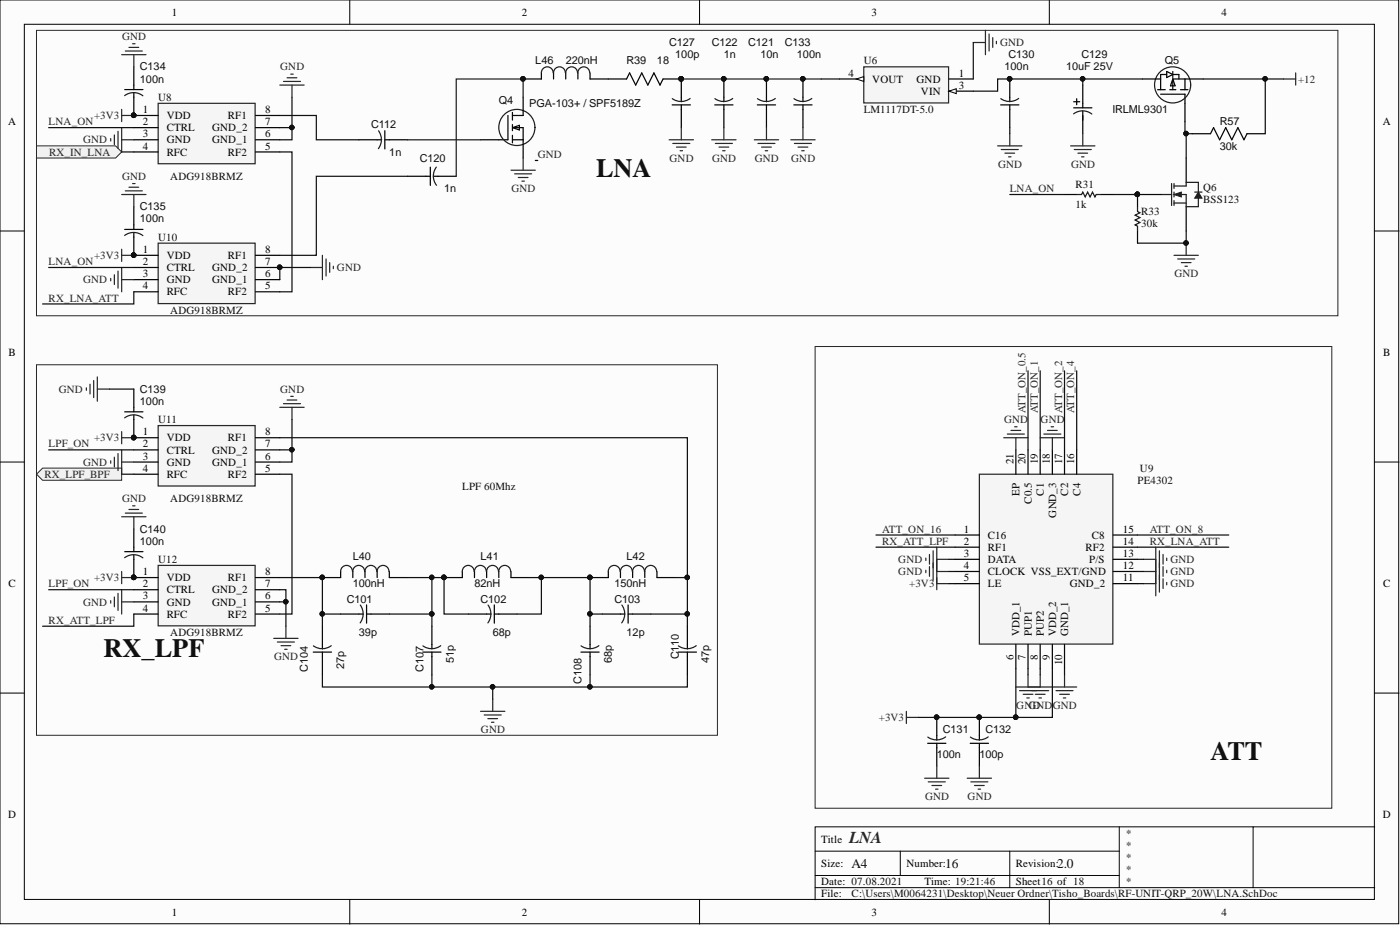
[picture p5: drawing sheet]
<svg xmlns="http://www.w3.org/2000/svg" width="292mm" height="193mm" viewBox="0 0 292 193" stroke-linecap="round" stroke-linejoin="round" font-family="sans-serif">
<defs><g id="words">
<g font-size="5.5" fill="#0e0e0e">
<text x="124.4" y="36.9">LNA</text>
<text x="21.6" y="137.1">RX_LPF</text>
<text x="252.6" y="158.6">ATT</text>
</g>
<text font-size="3.5" fill="#262626" x="177.2" y="175.8">LNA</text>
<g font-size="2.8" fill="#0e0e0e">
<text x="177.7" y="181">A4</text>
<text x="197.2" y="181">16</text>
<text x="220.6" y="181">2.0</text>
</g>
<g font-size="2.3">
<text x="35.9" y="3.3">1</text>
<text x="108.9" y="3.3">2</text>
<text x="181.8" y="3.3">3</text>
<text x="254.8" y="3.3">4</text>
<text x="177" y="16">4</text>
<text x="182" y="17.2">VOUT</text>
<text x="191.2" y="17.2">GND</text>
<text x="200" y="16">1</text>
<text x="29.8" y="23.6">1</text>
<text x="55.3" y="23.6">8</text>
<text x="192.2" y="19.8">VIN</text>
<text x="200" y="18.5">3</text>
<text x="1.7" y="26.1">A</text>
<text x="29.8" y="26.1">2</text>
<text x="29.8" y="28.7">3</text>
<text x="34.8" y="24.9">VDD</text>
<text x="34.8" y="27.4">CTRL</text>
<text x="34.8" y="29.9">GND</text>
<text x="44.3" y="27.4">GND_2</text>
<text x="44.3" y="29.9">GND_1</text>
<text x="47.6" y="24.9">RF1</text>
<text x="55.3" y="26.1">7</text>
<text x="55.3" y="28.7">6</text>
<text x="288.5" y="26.1">A</text>
<text x="29.8" y="31.2">4</text>
<text x="34.8" y="32.5">RFC</text>
<text x="47.6" y="32.5">RF2</text>
<text x="55.3" y="31.2">5</text>
<text x="29.8" y="52.8">1</text>
<text x="55.3" y="52.8">8</text>
<text x="29.8" y="55.3">2</text>
<text x="29.8" y="57.8">3</text>
<text x="34.8" y="54">VDD</text>
<text x="34.8" y="56.6">CTRL</text>
<text x="34.8" y="59.1">GND</text>
<text x="44.3" y="56.6">GND_2</text>
<text x="44.3" y="59.1">GND_1</text>
<text x="47.6" y="54">RF1</text>
<text x="55.3" y="55.3">7</text>
<text x="55.3" y="57.8">6</text>
<text x="29.8" y="60.4">4</text>
<text x="34.8" y="61.6">RFC</text>
<text x="47.6" y="61.6">RF2</text>
<text x="55.3" y="60.4">5</text>
<text x="1.8" y="74.3">B</text>
<text x="288.6" y="74.3">B</text>
<text x="29.8" y="90.8">1</text>
<text x="29.8" y="93.3">2</text>
<text x="29.8" y="95.9">3</text>
<text x="34.8" y="92.1">VDD</text>
<text x="34.8" y="94.6">CTRL</text>
<text x="44.3" y="94.6">GND_2</text>
<text x="47.6" y="92.1">RF1</text>
<text x="55.3" y="90.8">8</text>
<text x="55.3" y="93.3">7</text>
<text x="55.3" y="95.9">6</text>
<text x="29.8" y="98.4">4</text>
<text x="34.8" y="97.2">GND</text>
<text x="34.8" y="99.7">RFC</text>
<text x="44.3" y="97.2">GND_1</text>
<text x="47.6" y="99.7">RF2</text>
<text x="55.3" y="98.4">5</text>
<text x="211.4" y="96.9" transform="rotate(-90 211.4 96.9)">21</text>
<text x="214" y="96.9" transform="rotate(-90 214 96.9)">20</text>
<text x="216.5" y="96.9" transform="rotate(-90 216.5 96.9)">19</text>
<text x="219.1" y="96.9" transform="rotate(-90 219.1 96.9)">18</text>
<text x="221.6" y="96.9" transform="rotate(-90 221.6 96.9)">17</text>
<text x="224.1" y="96.9" transform="rotate(-90 224.1 96.9)">16</text>
<text x="212.7" y="103.4" transform="rotate(-90 212.7 103.4)">EP</text>
<text x="215.3" y="105.1" transform="rotate(-90 215.3 105.1)">C0.5</text>
<text x="217.8" y="103.4" transform="rotate(-90 217.8 103.4)">C1</text>
<text x="220.3" y="108" transform="rotate(-90 220.3 108)">GND_3</text>
<text x="222.9" y="103.4" transform="rotate(-90 222.9 103.4)">C2</text>
<text x="225.4" y="103.4" transform="rotate(-90 225.4 103.4)">C4</text>
<text x="201.1" y="111.1">1</text>
<text x="201.1" y="113.6">2</text>
<text x="206.1" y="112.4">C16</text>
<text x="227.8" y="112.4">C8</text>
<text x="234.3" y="111.1">15</text>
<text x="234.3" y="113.6">14</text>
<text x="29.8" y="120">1</text>
<text x="55.3" y="120">8</text>
<text x="201.1" y="116.2">3</text>
<text x="201.1" y="118.7">4</text>
<text x="206.1" y="114.9">RF1</text>
<text x="206.1" y="117.4">DATA</text>
<text x="206.1" y="120">CLOCK VSS_EXT/GND</text>
<text x="226.5" y="114.9">RF2</text>
<text x="227.3" y="117.4">P/S</text>
<text x="234.3" y="116.2">13</text>
<text x="234.3" y="118.7">12</text>
<text x="1.8" y="122.5">C</text>
<text x="29.8" y="122.5">2</text>
<text x="29.8" y="125.1">3</text>
<text x="34.8" y="121.3">VDD</text>
<text x="34.8" y="123.8">CTRL</text>
<text x="44.3" y="123.8">GND_2</text>
<text x="47.6" y="121.3">RF1</text>
<text x="55.3" y="122.5">7</text>
<text x="55.3" y="125.1">6</text>
<text x="201.1" y="121.3">5</text>
<text x="206.1" y="122.5">LE</text>
<text x="223.2" y="122.5">GND_2</text>
<text x="234.3" y="121.3">11</text>
<text x="288.6" y="122.5">C</text>
<text x="29.8" y="127.6">4</text>
<text x="34.8" y="126.3">GND</text>
<text x="34.8" y="128.9">RFC</text>
<text x="44.3" y="126.3">GND_1</text>
<text x="47.6" y="128.9">RF2</text>
<text x="55.3" y="127.6">5</text>
<text x="211.4" y="137.7" transform="rotate(-90 211.4 137.7)">6</text>
<text x="212.7" y="132.7" transform="rotate(-90 212.7 132.7)">VDD_1</text>
<text x="214" y="137.7" transform="rotate(-90 214 137.7)">7</text>
<text x="215.3" y="132.7" transform="rotate(-90 215.3 132.7)">PUP1</text>
<text x="216.5" y="137.7" transform="rotate(-90 216.5 137.7)">8</text>
<text x="217.8" y="132.7" transform="rotate(-90 217.8 132.7)">PUP2</text>
<text x="219.1" y="137.7" transform="rotate(-90 219.1 137.7)">9</text>
<text x="220.3" y="132.7" transform="rotate(-90 220.3 132.7)">VDD_2</text>
<text x="222.9" y="132.7" transform="rotate(-90 222.9 132.7)">GND_1</text>
<text x="221.6" y="138.8" transform="rotate(-90 221.6 138.8)">10</text>
<text x="1.7" y="170.7">D</text>
<text x="288.5" y="170.7">D</text>
<text x="171.3" y="175.8">Title</text>
<text x="171.3" y="180.9">Size:</text>
<text x="171.3" y="184.7">Date: 07.08.2021</text>
<text x="189.1" y="180.9">Number:</text>
<text x="192.9" y="184.7">Time: 19:21:46</text>
<text x="212" y="180.9">Revision:</text>
<text x="212" y="184.7">Sheet16 of 18</text>
<text x="35.9" y="191">1</text>
<text x="108.9" y="191">2</text>
<text x="171.3" y="187.2">File:</text>
<text x="181.8" y="191">3</text>
<text x="254.8" y="191">4</text>
</g>
<g font-size="2.3" fill="#262626">
<text x="25.5" y="8.4">GND</text>
<text x="208.7" y="9.6">GND</text>
<text x="58.5" y="14.7">GND</text>
<text x="270.8" y="17.2">+12</text>
<text x="10.2" y="26.1">LNA_ON</text>
<text x="17.3" y="29.9">GND</text>
<text x="19.6" y="24.9">+3V3</text>
<text x="10.2" y="32.5">RX_IN_LNA</text>
<text x="112.2" y="33">GND</text>
<text x="139.7" y="33.7">GND</text>
<text x="148.6" y="33.7">GND</text>
<text x="157.5" y="33.7">GND</text>
<text x="165.1" y="33.7">GND</text>
<text x="208.2" y="35">GND</text>
<text x="223.5" y="35">GND</text>
<text x="25.5" y="37.5">GND</text>
<text x="106.7" y="40.1">GND</text>
<text x="210.7" y="40.1">LNA_ON</text>
<text x="10.2" y="55.3">LNA_ON</text>
<text x="17.3" y="59.1">GND</text>
<text x="19.6" y="54">+3V3</text>
<text x="70.3" y="56.6">GND</text>
<text x="245" y="57.8">GND</text>
<text x="10.2" y="62.9">RX_LNA_ATT</text>
<text x="12.3" y="81.9">GND</text>
<text x="58.5" y="81.9">GND</text>
<text x="209.5" y="88.3">GND</text>
<text x="214" y="86.2" transform="rotate(-90 214 86.2)">ATT_ON_0.5</text>
<text x="216.5" y="86.2" transform="rotate(-90 216.5 86.2)">ATT_ON_1</text>
<text x="217.1" y="88.3">GND</text>
<text x="221.6" y="86.2" transform="rotate(-90 221.6 86.2)">ATT_ON_2</text>
<text x="224.1" y="86.2" transform="rotate(-90 224.1 86.2)">ATT_ON_4</text>
<text x="10.2" y="93.3">LPF_ON</text>
<text x="19.6" y="92.1">+3V3</text>
<text x="9.3" y="99.7">RX_LPF_BPF</text>
<text x="17.3" y="97.2">GND</text>
<text x="25.5" y="104.8">GND</text>
<text x="184" y="113.6">RX_ATT_LPF</text>
<text x="184" y="111.1">ATT_ON_16</text>
<text x="239.9" y="113.6">RX_LNA_ATT</text>
<text x="239.9" y="111.1">ATT_ON_8</text>
<text x="187.4" y="120">GND</text>
<text x="187.4" y="117.4">GND</text>
<text x="244.2" y="120">GND</text>
<text x="244.2" y="117.4">GND</text>
<text x="10.2" y="122.5">LPF_ON</text>
<text x="19.6" y="121.3">+3V3</text>
<text x="189.7" y="122.5">+3V3</text>
<text x="244.2" y="122.5">GND</text>
<text x="10.2" y="130.1">RX_ATT_LPF</text>
<text x="17.3" y="126.3">GND</text>
<text x="57.2" y="137.7">GND</text>
<text x="212" y="147.9">GNGDND</text>
<text x="219.7" y="147.9">GND</text>
<text x="100.3" y="153">GND</text>
<text x="183.4" y="150.4">+3V3</text>
<text x="193" y="166.9">GND</text>
<text x="201.9" y="166.9">GND</text>
</g>
<g font-size="2.3" fill="#0e0e0e">
<text x="139.6" y="9.6">C127</text>
<text x="148.5" y="9.6">C122</text>
<text x="156.1" y="9.6">C121</text>
<text x="163.7" y="9.6">C133</text>
<text x="29.2" y="17.2">100n</text>
<text x="29.2" y="14.7">C134</text>
<text x="111.7" y="13.4">L46</text>
<text x="118" y="13.4">220nH</text>
<text x="130.7" y="13.4">R39</text>
<text x="137.1" y="13.4">18</text>
<text x="140.9" y="12.2">100p</text>
<text x="151" y="12.2">1n</text>
<text x="158.6" y="12.2">10n</text>
<text x="166.3" y="12.2">100n</text>
<text x="180.2" y="13.4">U6</text>
<text x="209.6" y="14.7">100n</text>
<text x="210.4" y="12.2">C130</text>
<text x="222.4" y="14.7">10uF 25V</text>
<text x="225.7" y="12.2">C129</text>
<text x="243" y="13.4">Q5</text>
<text x="33" y="21">U8</text>
<text x="104.1" y="21.6">Q4</text>
<text x="110.4" y="22.3">PGA-103+ / SPF5189Z</text>
<text x="180.2" y="23.6">LM1117DT-5.0</text>
<text x="232.1" y="23.6">IRLML9301</text>
<text x="77.4" y="26.8">C112</text>
<text x="254.5" y="26.1">R57</text>
<text x="81.2" y="32.5">1n</text>
<text x="87.6" y="33.7">C120</text>
<text x="254.5" y="31.2">30k</text>
<text x="35.5" y="37.5">ADG918BRMZ</text>
<text x="92.6" y="40.1">1n</text>
<text x="224.4" y="39.3">R31</text>
<text x="251" y="39.8">Q6</text>
<text x="29.2" y="46.4">100n</text>
<text x="29.2" y="43.9">C135</text>
<text x="224.4" y="43.4">1k</text>
<text x="238.1" y="44.9">R33</text>
<text x="238.1" y="47.4">30k</text>
<text x="251" y="42.4">BSS123</text>
<text x="33" y="50.2">U10</text>
<text x="35.5" y="65.4">ADG918BRMZ</text>
<text x="29.2" y="81.9">C139</text>
<text x="29.2" y="84.5">100n</text>
<text x="33" y="88.3">U11</text>
<text x="237.3" y="101">PE4302</text>
<text x="237.8" y="98.4">U9</text>
<text x="35.5" y="104.8">ADG918BRMZ</text>
<text x="96.5" y="102.2">LPF 60Mhz</text>
<text x="29.2" y="113.6">100n</text>
<text x="29.2" y="111.1">C140</text>
<text x="33" y="117.4">U12</text>
<text x="73.6" y="116.9">L40</text>
<text x="100.3" y="116.9">L41</text>
<text x="130.7" y="116.9">L42</text>
<text x="72.3" y="125.7">C101</text>
<text x="73.6" y="122.5">100nH</text>
<text x="99" y="122.5">82nH</text>
<text x="100.3" y="125.7">C102</text>
<text x="128.2" y="125.7">C103</text>
<text x="128.2" y="122.5">150nH</text>
<text x="35.5" y="132.7">ADG918BRMZ</text>
<text x="74.9" y="132.7">39p</text>
<text x="88.3" y="136" transform="rotate(-90 88.3 136)">7</text>
<text x="102.8" y="132.7">68p</text>
<text x="130.7" y="132.7">12p</text>
<text x="141.6" y="137.6" transform="rotate(-90 141.6 137.6)">C</text>
<text x="141.6" y="136" transform="rotate(-90 141.6 136)">110</text>
<text x="64.2" y="140.1" transform="rotate(-90 64.2 140.1)">C104</text>
<text x="71.8" y="139.5" transform="rotate(-90 71.8 139.5)">27p</text>
<text x="88.3" y="140.1" transform="rotate(-90 88.3 140.1)">C10</text>
<text x="94.7" y="138.2" transform="rotate(-90 94.7 138.2)">51p</text>
<text x="121.3" y="142.6" transform="rotate(-90 121.3 142.6)">C108</text>
<text x="127.7" y="138.2" transform="rotate(-90 127.7 138.2)">68p</text>
<text x="148" y="138.2" transform="rotate(-90 148 138.2)">47p</text>
<text x="196.7" y="153">C131</text>
<text x="205.6" y="153">C132</text>
<text x="195.5" y="158">100n</text>
<text x="204.3" y="158">100p</text>
<text x="234.8" y="174.5">*</text>
<text x="234.8" y="177.1">*</text>
<text x="234.8" y="179.6">*</text>
<text x="234.8" y="182.1">*</text>
<text x="234.8" y="184.7">*</text>
<text x="177.7" y="187.2">C:\Users\M0064231\Desktop\Neuer Ordner\Tisho_Boards\RF-UNIT-QRP_20W\LNA.SchDoc</text>
</g>
</g></defs>
<g fill="#fcfcfc" stroke="#000" stroke-width=".21">
<path d="M0 0h291.8v192.7h-291.8z"/>
<path d="M5.1 5.1h281.7v182.5h-281.7z"/>
</g>
<g fill="none" stroke="#000" stroke-width=".21">
<path d="M73 0v5.1M146 0v5.1M218.9 0v5.1M0 48.2h5.1M286.8 48.2h5.1M0 96.4h5.1M286.8 96.4h5.1M0 144.6h5.1M286.8 144.6h5.1M170.1 177.6h63.4M187.8 177.6v5M210.7 177.6v7.6"/>
<path d="M233.5 172.5v12.7M261.4 172.5h-91.3v15.2M286.8 172.5h-25.4v12.7M73 187.7v5.1M146 187.7v5.1M170.1 185.2h116.7M170.1 182.6h63.4M218.9 187.7v5.1"/>
</g>
<g fill="none" stroke="#000" stroke-width=".25">
<path d="M113 15.2v1.3h-3.9M115.5 15.2v1.3M118 15.2v1.3M120.6 15.2v1.3M123.1 15.2v1.3h7.6l.7-1.3 1.2 2.5 1.3-2.5 1.3 2.5 1.2-2.5 1.3 2.5 .6-1.2h3.8v4.7M151 16.5v4.7M159.9 16.5v4.7M167.5 16.5v4.7M210.7 16.5v4.7M225.9 17.7v4.8M74.9 29.2h4.8M80.3 29.2h4.7"/>
<path d="M80.3 27.3v3.8M85 36.8h4.8M89.8 34.9v3.8M90.4 36.8h4.8M106 24.1v5.1h-5.7M106.9 29.2h2.2M106.9 23.5v1.6M106.9 26v1.3M106.9 28.2v1.6M106.9 26.6h2.2v6.4M106.9 26.6l1.5-.5v1zM109.1 20.3v3.8h-2.2"/>
<path d="M111.7 33.5h.5M140.2 21.9h3.9M142.1 21.9v4.7M149.1 21.9h3.8M151 21.9v4.7M158 21.9h3.8M159.9 21.9v4.7M165.6 21.9h3.8M167.5 21.9v4.7M208.8 21.9h3.8M210.7 21.9v4.7M224 21.2h1.3"/>
<path d="M224 22.5h3.8M224.6 20.6v1.3M225.9 23.1v4.8"/>
</g>
<g fill="none" stroke="#1c1c1c" stroke-width=".25">
<path d="M115.4 15.2a1.23 1.23 0 0 0-1.2-1.3 1.23 1.23 0 0 0-1.2 1.3M118 15.2a1.23 1.23 0 0 0-1.3-1.3 1.23 1.23 0 0 0-1.2 1.3M120.5 15.2a1.23 1.23 0 0 0-1.2-1.3 1.23 1.23 0 0 0-1.3 1.3M123 15.2a1.23 1.23 0 0 0-1.2-1.3 1.23 1.23 0 0 0-1.2 1.3M79 27.3a3.1 3.1 0 0 1-.1 3.7M91 34.9a3.1 3.1 0 0 0 .1 3.8M144 20.5a3.1 3.1 0 0 1-3.7 .1M152.9 20.5a3.1 3.1 0 0 1-3.7 .1M161.8 20.5a3.1 3.1 0 0 1-3.8 .1M169.4 20.5a3.1 3.1 0 0 1-3.7 .1M212.5 20.5a3.1 3.1 0 0 1-3.7 .1M224 23.7a3.1 3.1 0 0 1 3.8 .1"/>
<circle cx="107.8" cy="26.6" r="3.8"/>
</g>
<g fill="#0e0e0e" stroke="#0e0e0e" stroke-width=".21">
<circle cx="109.1" cy="16.4" r=".47"/>
<circle cx="142.1" cy="16.4" r=".47"/>
<circle cx="159.9" cy="16.4" r=".47"/>
<circle cx="151" cy="16.4" r=".47"/>
<circle cx="210.6" cy="16.4" r=".47"/>
<circle cx="167.5" cy="16.4" r=".47"/>
</g>
<g fill="none" stroke="#262626" stroke-width=".25">
<path d="M267.8 16.5h2.5M270.3 15.2v2.5M106.6 35.5h5.1M107.4 36.3h3.5M108.1 37h2.1M108.9 37.8h.5M109.1 33v2.5M139.6 29.2h5.1M140.4 29.9h3.5M141.1 30.7h2.1M141.9 31.4h.5M142.1 26.6v2.6"/>
<path d="M148.5 29.2h5.1M149.3 29.9h3.5M150 30.7h2M150.8 31.4h.5M151 26.6v2.6M157.4 29.2h5.1M158.1 29.9h3.6M158.9 30.7h2M159.7 31.4h.5M159.9 26.6v2.6M165 29.2h5.1M165.8 29.9h3.5"/>
<path d="M166.5 30.7h2M167.3 31.4h.5M167.5 26.6v2.6M208.1 30.4h5.1M208.9 31.2h3.6M209.7 32h2M210.4 32.7h.5M210.7 27.9v2.5M223.4 30.4h5.1M224.1 31.2h3.6M224.9 32h2M225.7 32.7h.5"/>
<path d="M225.9 27.9v2.5"/>
</g>
<path d="M7.6 30.4h16.5l1.3 1.3-1.3 1.3h-16.5z" fill-rule="evenodd" fill="#f0f0f0" stroke="#262626" stroke-width=".21"/>
<path d="M7.6 76.1h142.1v77.3h-142.1zM170.1 72.3h107.8v96.3h-107.8z" fill="none" stroke="#262626" stroke-width=".21"/>
<g fill="none" stroke="#000" stroke-width=".25">
<path d="M71.1 119.2v1.3h-3.8M73.6 119.2v1.3M76.2 119.2v1.3M78.7 119.2v1.3M81.2 119.2v1.3h3.8M96.5 119.2v1.3h-3.9M99 119.2v1.3M101.5 119.2v1.3M104.1 119.2v1.3M106.6 119.2v1.3h3.8M126.9 119.2v1.3h-3.8M129.5 119.2v1.3"/>
<path d="M132 119.2v1.3M134.5 119.2v1.3M137.1 119.2v1.3h3.8M65.4 136h3.8M67.3 130.6v4.8M67.3 136v4.8M71.1 128.1h4.7M76.5 128.1h4.7M76.5 126.2v3.8M88.2 136h3.8M90.1 130.6v4.8M90.1 136v4.8"/>
<path d="M97.7 128.1h4.8M103.1 128.1h4.8M103.1 126.2v3.8M121.2 136h3.8M123.1 130.6v4.8M123.1 136v4.8M125.6 128.1h4.8M131.1 128.1h4.7M131.1 126.2v3.8M141.5 136h3.8M143.4 130.6v4.8M143.4 136v4.8"/>
</g>
<g fill="none" stroke="#1c1c1c" stroke-width=".25">
<path d="M73.5 119.2a1.23 1.23 0 0 0-1.2-1.2 1.23 1.23 0 0 0-1.2 1.2M76.1 119.2a1.23 1.23 0 0 0-1.3-1.2 1.23 1.23 0 0 0-1.2 1.2M78.6 119.2a1.23 1.23 0 0 0-1.2-1.2 1.23 1.23 0 0 0-1.2 1.2M81.2 119.2a1.23 1.23 0 0 0-1.3-1.2 1.23 1.23 0 0 0-1.2 1.2M98.9 119.2a1.23 1.23 0 0 0-1.2-1.2 1.23 1.23 0 0 0-1.2 1.2M101.5 119.2a1.23 1.23 0 0 0-1.3-1.2 1.23 1.23 0 0 0-1.2 1.2M104 119.2a1.23 1.23 0 0 0-1.2-1.2 1.23 1.23 0 0 0-1.3 1.2M106.5 119.2a1.23 1.23 0 0 0-1.2-1.2 1.23 1.23 0 0 0-1.2 1.2M129.4 119.2a1.23 1.23 0 0 0-1.3-1.2 1.23 1.23 0 0 0-1.2 1.2M131.9 119.2a1.23 1.23 0 0 0-1.2-1.2 1.23 1.23 0 0 0-1.2 1.2M134.5 119.2a1.23 1.23 0 0 0-1.3-1.2 1.23 1.23 0 0 0-1.2 1.2M137 119.2a1.23 1.23 0 0 0-1.2-1.2 1.23 1.23 0 0 0-1.3 1.2"/>
<path d="M69.1 134.7a3.1 3.1 0 0 1-3.7 0M75.2 126.2a3.1 3.1 0 0 1-.1 3.7M92 134.7a3.1 3.1 0 0 1-3.8 0M101.8 126.2a3.1 3.1 0 0 1 0 3.7M125 134.7a3.1 3.1 0 0 1-3.8 0M129.7 126.2a3.1 3.1 0 0 1 0 3.7M145.3 134.7a3.1 3.1 0 0 1-3.8 0"/>
</g>
<g fill="#0e0e0e" stroke="#0e0e0e" stroke-width=".21">
<circle cx="67.2" cy="120.5" r=".47"/>
<circle cx="92.6" cy="120.5" r=".47"/>
<circle cx="123.1" cy="120.5" r=".47"/>
</g>
<path d="M100.3 148.4h5M101 149.2h3.6M101.8 149.9h2M102.5 150.7h.6M102.8 145.9v2.5" fill="none" stroke="#262626" stroke-width=".25"/>
<path d="M7.6 98.9l1.3-1.2h16.5v2.5h-16.5z" fill-rule="evenodd" fill="#f0f0f0" stroke="#262626" stroke-width=".21"/>
<g fill="none" stroke="#000" stroke-width=".25">
<path d="M238.4 16.5h3.8M241.5 18.7h1.6M242.2 19.7h5v5.7M243.4 14.9l1.3 .6-1.3 .7zM243.4 15.5h-1.2v3.2M244.1 18.7h1.2M244.7 16.5l.5 1.4h-1zM244.7 14.9v1.3M244.7 16.5v2.2M244.7 16.5h6.3M244.7 15.5h1.3v1M246.3 18.7h1.6"/>
<path d="M247.2 16.5v2.2M248.8 27.9h3.8l.6-1.3 1.3 2.6 1.2-2.6 1.3 2.6 1.3-2.6 1.2 2.6 .7-1.3h3.8"/>
</g>
<circle cx="244.7" cy="17.7" r="3.8" fill="none" stroke="#1c1c1c" stroke-width=".25"/>
<path d="M204.3 98.9h27.9v35.5h-27.9z" fill="#f5f5f5" stroke="#262626" stroke-width=".25"/>
<g fill="none" stroke="#000" stroke-width=".25">
<path d="M212 93.9v5M214.5 93.9v5M217 93.9v5M219.6 93.9v5M222.1 93.9v5M224.6 93.9v5M199.3 111.6h5M199.3 114.1h5M199.3 116.7h5M199.3 119.2h5M232.3 111.6h5M232.3 114.1h5"/>
<path d="M232.3 116.7h5M232.3 119.2h5M199.3 121.8h5M212 134.4v5.1M214.5 134.4v5.1M217 134.4v5.1M219.6 134.4v5.1M222.1 134.4v5.1M232.3 121.8h5M193.5 155.1h3.9M195.5 149.7v4.7M195.5 155.1v4.7"/>
<path d="M202.4 155.1h3.8M204.3 149.7v4.7M204.3 155.1v4.7"/>
</g>
<path d="M7.6 6.3h271.5v59.6h-271.5z" fill="none" stroke="#262626" stroke-width=".21"/>
<g fill="none" stroke="#262626" stroke-width=".25">
<path d="M209.4 91.3h5.1M210.2 90.6h3.5M210.9 89.8h2.1M211.7 89h.5M212 91.3v2.6M217 91.3h5.1M217.8 90.6h3.5M218.6 89.8h2M219.3 89h.5M219.6 91.3v2.6M193.2 116.4v.5M193.2 119v.5"/>
<path d="M193.9 115.7v2M193.9 118.2v2M194.7 114.9v6.1M195.5 119.2h2.5M195.5 114.1v8.9M195.5 116.7h2.5M238.6 119.2h2.5M238.6 116.7h2.5M241.1 114.1v10.2M241.9 114.9v8.6M242.7 115.7v2M242.7 118.2v2"/>
<path d="M243.4 116.4v.5M243.4 119v.5M195.5 121.8h2.5M238.6 121.8h2.5M242.7 120.7v2.1M243.4 121.5v.5M189.1 148.4v2.5M189.1 149.7h2.5M195.5 159.8v2.5M204.3 159.8v2.5M212 143.3h12.6M212.7 144.1h6.1"/>
<path d="M213.5 144.8h2M214.2 145.6h.5M214.5 140.8v2.5M216 144.8h2M216.8 145.6h.5M217 140.8v2.5M220.3 144.1h3.6M221.1 144.8h2M221.9 145.6h.5M222.1 140.8v2.5M192.9 162.3h5.1M193.7 163.1h3.5"/>
<path d="M194.4 163.9h2.1M195.2 164.6h.5M201.8 162.3h5.1M202.6 163.1h3.5M203.3 163.9h2.1M204.1 164.6h.5"/>
</g>
<path d="M197.3 153.7a3.1 3.1 0 0 1-3.7 .1M206.2 153.7a3.1 3.1 0 0 1-3.7 .1" fill="none" stroke="#1c1c1c" stroke-width=".25"/>
<g fill="#0e0e0e" stroke="#0e0e0e" stroke-width=".21">
<circle cx="195.4" cy="149.6" r=".47"/>
<circle cx="204.3" cy="149.6" r=".47"/>
</g>
<path d="M33 21.6h20.2v12.6h-20.2z" fill="#f5f5f5" stroke="#262626" stroke-width=".25"/>
<path d="M26 18.7h3.8M27.9 19.3v4.8h5.1M27.9 13.9v4.8M27.9 26.6h5.1M27.9 29.2h5.1M27.9 31.7h5.1M53.3 24.1h5.1M53.3 26.6h5.1M53.3 29.2h5.1M53.3 31.7h5.1" fill="none" stroke="#000" stroke-width=".25"/>
<circle cx="27.9" cy="24.1" r=".47" fill="#0e0e0e" stroke="#0e0e0e" stroke-width=".21"/>
<path d="M26 19.9a3.1 3.1 0 0 1 3.8 .1" fill="none" stroke="#1c1c1c" stroke-width=".25"/>
<path d="M25.4 11.4h5.1M26.1 10.6h3.6M26.9 9.9h2M27.7 9.1h.5M27.9 11.4v2.5M23.1 28.9v.5M23.9 28.1v2.1M24.6 27.4v3.5M25.4 26.6v5.1M25.4 29.2h2.5" fill="none" stroke="#262626" stroke-width=".25"/>
<path d="M33 50.7h20.2v12.6h-20.2z" fill="#f5f5f5" stroke="#262626" stroke-width=".25"/>
<g fill="none" stroke="#000" stroke-width=".25">
<path d="M247.5 33v5M26 47.9h3.8M27.9 48.5v4.8h5.1M27.9 55.8h5.1M27.9 58.3h5.1M27.9 43.1v4.8M53.3 53.3h5.1M53.3 55.8h5.1M53.3 58.3h5.1M237.3 40.6h5.1M247.5 43.1v5.1M27.9 60.9h5.1"/>
<path d="M53.3 60.9h5.1"/>
</g>
<g fill="#0e0e0e" stroke="#0e0e0e" stroke-width=".21">
<circle cx="27.9" cy="53.2" r=".47"/>
<circle cx="58.3" cy="55.8" r=".47"/>
<circle cx="237.3" cy="40.5" r=".47"/>
</g>
<path d="M244.4 38.3v4.6M245 38.8h2.5M245 38.3v1M26 49.1a3.1 3.1 0 0 1 3.8 .1M242.4 40.6h2M245 40.6h2.5v2.5M245 42.4h2.5M245 40.1v1M245 41.8v1.1" fill="none" stroke="#1c1c1c" stroke-width=".25"/>
<g fill="none" stroke="#262626" stroke-width=".25">
<path d="M58.4 17.7h5.1M59.1 17h3.6M59.9 16.2h2M60.7 15.5h.5M60.9 17.7v2.6M26.1 39.8h3.6M26.9 39.1h2M27.7 38.3h.5M23.1 58.1v.5M23.9 57.3v2.1M24.6 56.6v3.5M25.4 40.6h5.1"/>
<path d="M25.4 55.8v5.1M25.4 58.3h2.5M27.9 40.6v2.5M64.7 55.8h2.6M67.3 53.3v5M68 54v3.6M68.8 54.8v2M69.6 55.5v.6"/>
</g>
<path d="M245 40.6l1.5-.5v1z" fill="#1c1c1c"/>
<path d="M245 40.6l1.5-.5v1z" fill="none" stroke="#1c1c1c" stroke-width=".21"/>
<path d="M247.5 38.8v-.8h2.5v2.1M250 41.3v1.8h-2.5" fill="none" stroke="#1c1c1c" stroke-width=".25"/>
<path d="M250 40.1l.8 1.2h-1.5z" fill="#1c1c1c"/>
<path d="M250 40.1l.8 1.2h-1.5z" fill="none" stroke="#1c1c1c" stroke-width=".21"/>
<path d="M224.6 40.6h1.1l.2-.5 .5 1 .5-1 .5 1 .5-1 .6 1 .2-.5h1M237.3 43.1v1l.5 .3-1 .5 1 .5-1 .5 1 .5-1 .5 .5 .3v1M249.3 40.1h1.5" fill="none" stroke="#1c1c1c" stroke-width=".25"/>
<g fill="#0e0e0e" stroke="#0e0e0e" stroke-width=".21">
<circle cx="237.3" cy="40.5" r=".47"/>
<circle cx="247.5" cy="50.7" r=".47"/>
</g>
<path d="M222.1 40.6h2.5M229.7 40.6h2.6M237.3 40.6v2.5M237.3 48.2v2.5" fill="none" stroke="#000" stroke-width=".25"/>
<path d="M245 53.3h5M245.7 54h3.6M246.5 54.8h2M247.2 55.5h.5M247.5 50.7v2.6" fill="none" stroke="#262626" stroke-width=".25"/>
<path d="M33 88.8h20.2v12.6h-20.2z" fill="#f5f5f5" stroke="#262626" stroke-width=".25"/>
<path d="M26 85.9h3.8M27.9 86.5v4.8h5.1M27.9 93.9h5.1M27.9 96.4h5.1M27.9 98.9h5.1M27.9 81.2v4.7M53.3 91.3h5.1M53.3 93.9h5.1M53.3 96.4h5.1M53.3 98.9h5.1" fill="none" stroke="#000" stroke-width=".25"/>
<circle cx="27.9" cy="91.3" r=".47" fill="#0e0e0e" stroke="#0e0e0e" stroke-width=".21"/>
<path d="M26 87.2a3.1 3.1 0 0 1 3.8 0" fill="none" stroke="#1c1c1c" stroke-width=".25"/>
<path d="M23.1 96.1v.5M23.9 95.4v2M24.6 94.6v3.6M25.4 93.9v5M25.4 96.4h2.5" fill="none" stroke="#262626" stroke-width=".25"/>
<path d="M33 118h20.2v12.6h-20.2z" fill="#f5f5f5" stroke="#262626" stroke-width=".25"/>
<path d="M26 115.1h3.8M27.9 115.7v4.8h5.1M27.9 110.3v4.8M27.9 123h5.1M27.9 125.6h5.1M27.9 128.1h5.1M53.3 120.5h5.1M53.3 123h5.1M53.3 125.6h5.1M53.3 128.1h5.1" fill="none" stroke="#000" stroke-width=".25"/>
<g fill="#0e0e0e" stroke="#0e0e0e" stroke-width=".21">
<circle cx="27.9" cy="120.5" r=".47"/>
<circle cx="27.9" cy="24.1" r=".47"/>
<circle cx="27.9" cy="53.2" r=".47"/>
<circle cx="27.9" cy="91.3" r=".47"/>
</g>
<path d="M26 116.3a3.1 3.1 0 0 1 3.8 .1" fill="none" stroke="#1c1c1c" stroke-width=".25"/>
<g fill="none" stroke="#262626" stroke-width=".25">
<path d="M25.4 22.8v2.6M25.4 24.1h2.5M25.4 52v2.5M25.4 53.3h2.5M19.5 79.4v3.5M20.3 78.6v5.1M18 80.9v.5M18.8 80.2v2M20.3 81.2h2.5M25.4 90v2.6M25.4 91.3h2.5M58.4 85h5.1"/>
<path d="M59.1 84.2h3.6M59.9 83.5h2M60.7 82.7h.5M60.9 85v2.5M25.4 107.8h5.1M25.4 119.2v2.6M26.1 107h3.6M26.9 106.3h2M27.7 105.5h.5M27.9 107.8v2.5M23.1 125.3v.5M23.9 124.5v2.1"/>
<path d="M24.6 123.8v3.5M25.4 123v5.1M25.4 125.6h2.5M25.4 120.5h2.5M57.1 133.2h5.1M57.9 133.9h3.5M58.6 134.7h2.1M59.4 135.5h.5M59.7 130.6v2.6"/>
</g>
<path d="M180.2 13.9h17.7v7.6h-17.7z" fill="#f5f5f5" stroke="#262626" stroke-width=".25"/>
<path d="M198 16.5h5.1M198 19h5.1" fill="none" stroke="#000" stroke-width=".25"/>
<path d="M198 19l1.5-.5v1z" fill="#fcfcfc"/>
<path d="M198 19l1.5-.5v1z" fill="none" stroke="#000" stroke-width=".21"/>
<path d="M175.1 16.5h5.1" fill="none" stroke="#000" stroke-width=".25"/>
<path d="M178.7 16.5l1.5-.5v1z" fill="#fcfcfc"/>
<path d="M178.7 16.5l1.5-.5v1z" fill="none" stroke="#000" stroke-width=".21"/>
<g fill="none" stroke="#0e0e0e" stroke-width=".25">
<path d="M171.3 16.5h3.8M203.1 8.9v7.6M225.9 17.7v-1.2h-17.8v2.5h-5M225.9 16.5h12.5M251 16.5h13v11.4M264 16.5h3.8M10.2 26.6h17.7M25.4 31.7h2.5M58.4 31.7h2.5v29.2h-2.5M58.4 24.1h7.6v5.1h8.9M60.9 20.3v6.3h-2.5M60.9 26.6v2.6h-2.5"/>
<path d="M85 36.8h-19v16.5h-7.6M210.7 26.6v1.3M247.2 25.4v2.5h.3v5.1M247.5 27.9h1.3M10.2 55.8h17.7M64.7 55.8h-6.3v2.5M210.7 40.6h11.4M232.3 40.6h5M247.5 48.2v2.5h-10.2M27.9 60.9v2.5h-19M214.5 77.4v16.5M217 77.4v16.5"/>
<path d="M222.1 77.4v16.5M224.6 77.4v16.5M10.2 93.9h17.7M22.8 81.2h5.1M25.4 98.9h2.5M58.4 98.9h2.5v29.2h-2.5M58.4 91.3h85v36.8M60.9 87.5v6.4h-2.5M60.9 93.9v2.5h-2.5M182.8 114.1h16.5M182.8 111.6h16.5M198 119.2h1.3"/>
<path d="M198 116.7h1.3M237.3 114.1h19.1M237.3 119.2h1.3M237.3 116.7h1.3M237.3 111.6h19.1M10.2 123h17.7M27.9 128.1v2.5h-19M58.4 123h1.3v7.6M58.4 120.5h8.9v10.1M58.4 125.6h1.3M67.3 128.1h3.8M81.2 128.1h8.9"/>
<path d="M85 120.5h7.6v7.6h5.1M90.1 120.5v10.1M107.9 128.1h5.1v-7.6h10.1v10.1M110.4 120.5h2.6M123.1 128.1h2.5M135.8 128.1h7.6v2.5M140.9 120.5h2.5M198 121.8h1.3M212 139.5v10.2M214.5 139.5v1.3M217 139.5v1.3M219.6 139.5v10.2h-7.6"/>
<path d="M222.1 139.5v1.3M237.3 121.8h1.3M67.3 140.8v2.5h35.5M90.1 140.8v2.5M123.1 140.8v2.5M143.4 140.8v2.5h-40.6v2.6M191.6 149.7h20.4"/>
</g>
<path d="M142.1 16.5h29.2M85 29.2h15.3M109.1 20.3v-3.8h-13.9v20.3" fill="none" stroke="#1c1c1c" stroke-width=".25"/>
<g fill="#0e0e0e" stroke="#0e0e0e" stroke-width=".21">
<circle cx="109.1" cy="16.4" r=".47"/>
<circle cx="90.1" cy="143.3" r=".47"/>
<circle cx="92.6" cy="120.5" r=".47"/>
<circle cx="112.9" cy="120.5" r=".47"/>
<circle cx="143.4" cy="128.1" r=".47"/>
<circle cx="142.1" cy="16.4" r=".47"/>
<circle cx="151" cy="16.4" r=".47"/>
<circle cx="159.9" cy="16.4" r=".47"/>
<circle cx="167.5" cy="16.4" r=".47"/>
<circle cx="225.9" cy="16.4" r=".47"/>
<circle cx="263.9" cy="16.4" r=".47"/>
<circle cx="211.9" cy="149.6" r=".47"/>
<circle cx="204.3" cy="149.6" r=".47"/>
<circle cx="195.4" cy="149.6" r=".47"/>
<circle cx="102.8" cy="143.3" r=".47"/>
<circle cx="60.9" cy="26.6" r=".47"/>
<circle cx="58.3" cy="55.8" r=".47"/>
<circle cx="247.5" cy="50.7" r=".47"/>
<circle cx="237.3" cy="40.5" r=".47"/>
<circle cx="247.5" cy="27.9" r=".47"/>
<circle cx="60.9" cy="93.8" r=".47"/>
<circle cx="59.6" cy="125.5" r=".47"/>
<circle cx="143.4" cy="120.5" r=".47"/>
<circle cx="123.1" cy="143.3" r=".47"/>
<circle cx="123.1" cy="128.1" r=".47"/>
<circle cx="123.1" cy="120.5" r=".47"/>
<circle cx="67.2" cy="120.5" r=".47"/>
<circle cx="67.2" cy="128.1" r=".47"/>
<circle cx="90.1" cy="128.1" r=".47"/>
<circle cx="90.1" cy="120.5" r=".47"/>
<circle cx="210.6" cy="16.4" r=".47"/>
</g>
<path d="M203.1 8.9h2.5M205.6 6.3v5.1M206.4 7.1v3.5M207.1 7.9v2M207.9 8.6v.5" fill="none" stroke="#262626" stroke-width=".25"/>
<use href="#words"/>
</svg>
